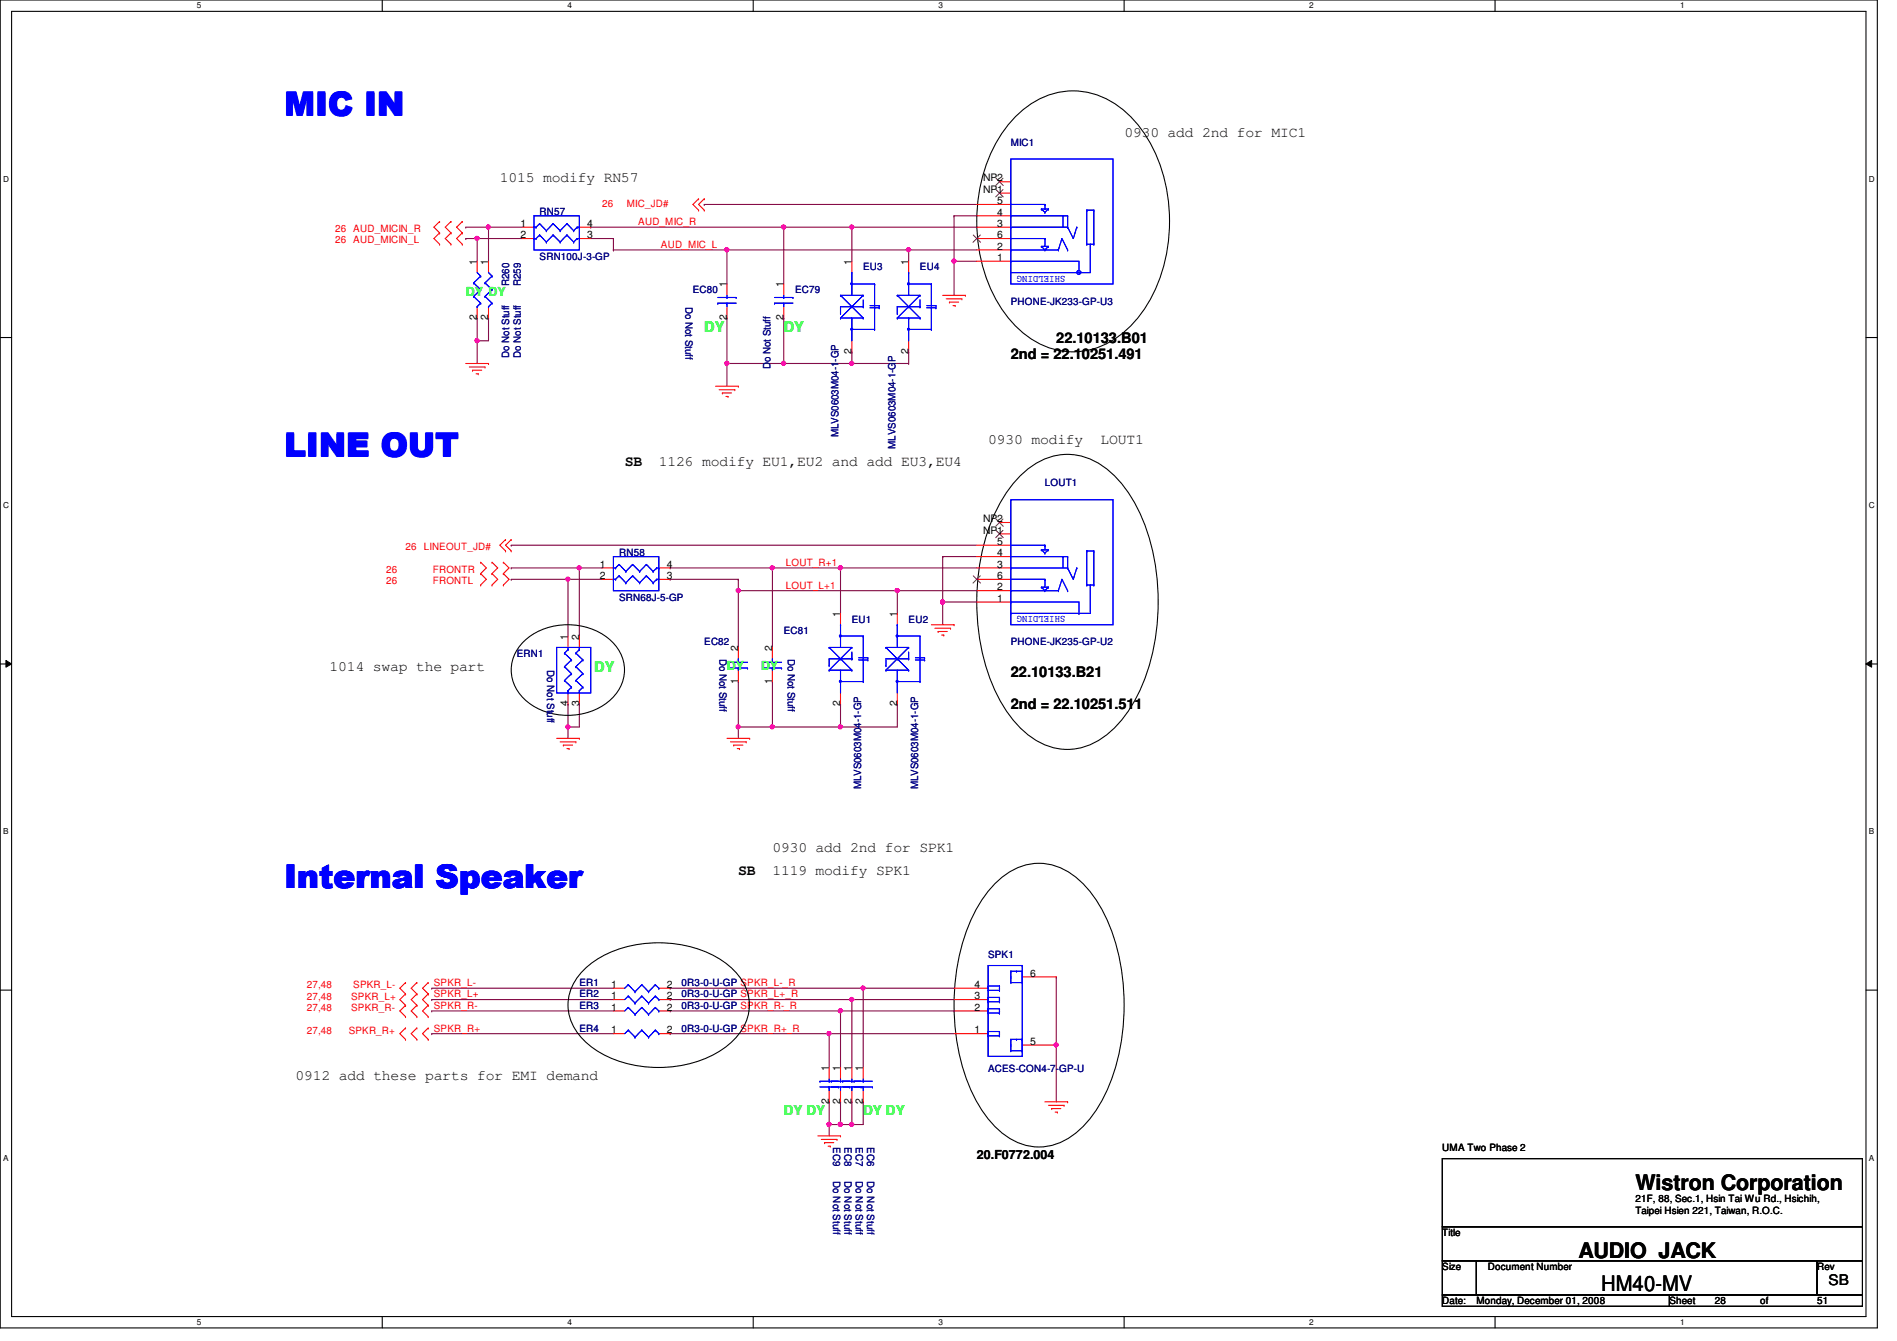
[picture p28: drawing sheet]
<svg xmlns="http://www.w3.org/2000/svg" width="297mm" height="210mm" viewBox="0 0 297 210" stroke-linecap="round" stroke-linejoin="round" font-family="sans-serif">
<defs><g id="words">
<g font-size="5.1" fill="#00f">
<text x="44.6" y="18.1">MIC IN</text>
<text x="44.6" y="71.4">LINE OUT</text>
<text x="44.6" y="139">Internal Speaker</text>
</g>
<g font-size="3.3">
<text x="256.1" y="186.3">Wistron Corporation</text>
<text x="247.2" y="196.9">AUDIO JACK</text>
<text x="250.7" y="202.1">HM40-MV</text>
</g>
<g font-size="2.3">
<text x="176.1" y="21.4">0930 add 2nd for MIC1</text>
<text x="78.3" y="28.5">1015 modify RN57</text>
<text x="165.4" y="53.7">22.10133.B01</text>
<text x="158.3" y="56.2">2nd = 22.10251.491</text>
<text x="154.7" y="69.4">0930 modify</text>
<text x="172.3" y="69.4">LOUT1</text>
<text x="97.8" y="73">SB</text>
<text x="103.2" y="73">1126 modify EU1,EU2 and add EU3,EU4</text>
<text x="51.6" y="105">1014 swap the part</text>
<text x="158.3" y="106">22.10133.B21</text>
<text x="158.3" y="110.9">2nd = 22.10251.511</text>
<text x="115.6" y="137">SB</text>
<text x="120.9" y="133.4">0930 add 2nd for SPK1</text>
<text x="120.9" y="137">1119 modify SPK1</text>
<text x="46.3" y="169">0912 add these parts for EMI demand</text>
<text x="286.3" y="201.2">SB</text>
</g>
<g font-size="2.3" fill="#0f0">
<text x="110.3" y="51.9">DY</text>
<text x="122.7" y="51.9">DY</text>
</g>
<text font-size="2.3" fill="#00ff40" x="93" y="105.2">DY</text>
<g font-size="2.1" fill="#0f0">
<text x="122.7" y="174.5">DY DY</text>
<text x="135.2" y="174.5">DY DY</text>
</g>
<g font-size="1.9" fill="#00ff40">
<text x="72.9" y="46.3">DY DY</text>
<text x="113.8" y="104.9">DY</text>
<text x="119.2" y="104.9">DY</text>
</g>
<text font-size="1.9" x="152.9" y="181.4">20.F0772.004</text>
<g font-size="1.6" fill="#000080">
<text x="158.3" y="22.8">MIC1</text>
<text x="84.5" y="33.6">RN57</text>
<text x="84.5" y="40.7">SRN100J-3-GP</text>
<text x="79.8" y="44.8" transform="rotate(-90 79.8 44.8)">R260</text>
<text x="81.5" y="44.8" transform="rotate(-90 81.5 44.8)">R259</text>
<text x="108.5" y="45.9">EC80</text>
<text x="124.5" y="45.9">EC79</text>
<text x="135.2" y="42.3">EU3</text>
<text x="144.1" y="42.3">EU4</text>
<text x="158.3" y="47.7">PHONE-JK233-GP-U3</text>
<text x="107.4" y="48" transform="rotate(90 107.4 48)">Do Not Stuff</text>
<text x="79.8" y="56" transform="rotate(-90 79.8 56)">Do Not Stuff</text>
<text x="81.5" y="56" transform="rotate(-90 81.5 56)">Do Not Stuff</text>
<text x="120.6" y="57.8" transform="rotate(-90 120.6 57.8)">Do Not Stuff</text>
<text x="131.3" y="68.5" transform="rotate(-90 131.3 68.5)">MLVS0603M04-1-GP</text>
<text x="140.2" y="70.2" transform="rotate(-90 140.2 70.2)">MLVS0603M04-1-GP</text>
<text x="163.6" y="76.1">LOUT1</text>
<text x="96.9" y="87">RN58</text>
<text x="96.9" y="94.1">SRN68J-5-GP</text>
<text x="110.3" y="101">EC82</text>
<text x="122.7" y="99.2">EC81</text>
<text x="133.4" y="97.5">EU1</text>
<text x="142.3" y="97.5">EU2</text>
<text x="158.3" y="101">PHONE-JK235-GP-U2</text>
<text x="80.9" y="102.8">ERN1</text>
<text x="85.7" y="104.9" transform="rotate(90 85.7 104.9)">Do Not Stuff</text>
<text x="112.7" y="103.1" transform="rotate(90 112.7 103.1)">Do Not Stuff</text>
<text x="123.4" y="103.1" transform="rotate(90 123.4 103.1)">Do Not Stuff</text>
<text x="134.9" y="123.6" transform="rotate(-90 134.9 123.6)">MLVS0603M04-1-GP</text>
<text x="143.8" y="123.6" transform="rotate(-90 143.8 123.6)">MLVS0603M04-1-GP</text>
<text x="154.7" y="149.9">SPK1</text>
<text x="90.7" y="154.3">ER1</text>
<text x="106.7" y="154.3">0R3-0-U-GP SPKR_L-_R</text>
<text x="90.7" y="156.1">ER2</text>
<text x="90.7" y="161.5">ER4</text>
<text x="90.7" y="157.9">ER3</text>
<text x="106.7" y="156.1">0R3-0-U-GP SPKR_L+_R</text>
<text x="106.7" y="161.5">0R3-0-U-GP SPKR_R+_R</text>
<text x="106.7" y="157.9">0R3-0-U-GP SPKR_R-_R</text>
<text x="154.7" y="167.9">ACES-CON4-7-GP-U</text>
<text x="130.5" y="179.6" transform="rotate(90 130.5 179.6)">EC9</text>
<text x="132.2" y="179.6" transform="rotate(90 132.2 179.6)">EC8</text>
<text x="134" y="179.6" transform="rotate(90 134 179.6)">EC7</text>
<text x="135.8" y="179.6" transform="rotate(90 135.8 179.6)">EC6</text>
<text x="130.5" y="184.9" transform="rotate(90 130.5 184.9)">Do Not Stuff</text>
<text x="132.2" y="184.9" transform="rotate(90 132.2 184.9)">Do Not Stuff</text>
<text x="134" y="184.9" transform="rotate(90 134 184.9)">Do Not Stuff</text>
<text x="135.8" y="184.9" transform="rotate(90 135.8 184.9)">Do Not Stuff</text>
</g>
<g font-size="1.6">
<text x="154" y="28.4">NP2</text>
<text x="81.5" y="35.5">1</text>
<text x="91.9" y="35.5">4</text>
<text x="154" y="30.2">NP1</text>
<text x="156.2" y="32">5</text>
<text x="156.2" y="33.7">4</text>
<text x="156.2" y="35.5">3</text>
<text x="74.7" y="41.4" transform="rotate(-90 74.7 41.4)">1</text>
<text x="76.5" y="41.4" transform="rotate(-90 76.5 41.4)">1</text>
<text x="81.5" y="37.3">2</text>
<text x="91.9" y="37.3">3</text>
<text x="133.3" y="41.4" transform="rotate(-90 133.3 41.4)">1</text>
<text x="142.2" y="41.4" transform="rotate(-90 142.2 41.4)">1</text>
<text x="156.2" y="40.9">1</text>
<text x="156.2" y="39.1">2</text>
<text x="156.2" y="37.3">6</text>
<text x="113.8" y="45" transform="rotate(-90 113.8 45)">1</text>
<text x="122.7" y="45" transform="rotate(-90 122.7 45)">1</text>
<text x="74.7" y="50.1" transform="rotate(-90 74.7 50.1)">2</text>
<text x="76.5" y="50.1" transform="rotate(-90 76.5 50.1)">2</text>
<text x="113.8" y="50.1" transform="rotate(-90 113.8 50.1)">2</text>
<text x="122.7" y="50.1" transform="rotate(-90 122.7 50.1)">2</text>
<text x="133.3" y="55.5" transform="rotate(-90 133.3 55.5)">2</text>
<text x="142.2" y="55.5" transform="rotate(-90 142.2 55.5)">2</text>
<text x="154" y="83.5">NP1</text>
<text x="154" y="81.7">NP2</text>
<text x="93.9" y="88.9">1</text>
<text x="104.4" y="88.9">4</text>
<text x="156.2" y="85.3">5</text>
<text x="156.2" y="87.1">4</text>
<text x="156.2" y="88.9">3</text>
<text x="93.9" y="90.6">2</text>
<text x="104.4" y="90.6">3</text>
<text x="156.2" y="94.2">1</text>
<text x="156.2" y="92.4">2</text>
<text x="156.2" y="90.6">6</text>
<text x="88.9" y="100.1" transform="rotate(-90 88.9 100.1)">1</text>
<text x="90.7" y="100.1" transform="rotate(-90 90.7 100.1)">2</text>
<text x="115.6" y="101.9" transform="rotate(-90 115.6 101.9)">2</text>
<text x="120.9" y="101.9" transform="rotate(-90 120.9 101.9)">2</text>
<text x="131.6" y="96.6" transform="rotate(-90 131.6 96.6)">1</text>
<text x="140.5" y="96.6" transform="rotate(-90 140.5 96.6)">1</text>
<text x="115.6" y="107" transform="rotate(-90 115.6 107)">1</text>
<text x="120.9" y="107" transform="rotate(-90 120.9 107)">1</text>
<text x="88.9" y="110.6" transform="rotate(-90 88.9 110.6)">4</text>
<text x="90.7" y="110.6" transform="rotate(-90 90.7 110.6)">3</text>
<text x="131.6" y="110.6" transform="rotate(-90 131.6 110.6)">2</text>
<text x="140.5" y="110.6" transform="rotate(-90 140.5 110.6)">2</text>
<text x="95.7" y="154.6">1</text>
<text x="104.4" y="154.6">2</text>
<text x="152.6" y="154.6">4</text>
<text x="161.3" y="152.9">6</text>
<text x="95.7" y="156.4">1</text>
<text x="95.7" y="161.8">1</text>
<text x="95.7" y="158.2">1</text>
<text x="104.4" y="156.4">2</text>
<text x="104.4" y="161.8">2</text>
<text x="104.4" y="158.2">2</text>
<text x="152.6" y="156.4">3</text>
<text x="152.6" y="158.2">2</text>
<text x="152.6" y="161.8">1</text>
<text x="129.8" y="167.7" transform="rotate(-90 129.8 167.7)">1</text>
<text x="131.6" y="167.7" transform="rotate(-90 131.6 167.7)">1</text>
<text x="133.3" y="167.7" transform="rotate(-90 133.3 167.7)">1</text>
<text x="135.1" y="167.7" transform="rotate(-90 135.1 167.7)">1</text>
<text x="161.3" y="163.5">5</text>
<text x="129.8" y="172.8" transform="rotate(-90 129.8 172.8)">2</text>
<text x="131.6" y="172.8" transform="rotate(-90 131.6 172.8)">2</text>
<text x="133.3" y="172.8" transform="rotate(-90 133.3 172.8)">2</text>
<text x="135.1" y="172.8" transform="rotate(-90 135.1 172.8)">2</text>
<text x="225.8" y="180.1">UMA Two Phase 2</text>
<text x="256.1" y="188.1">21F, 88, Sec.1, Hsin Tai Wu Rd., Hsichih,</text>
<text x="256.1" y="189.9">Taipei Hsien 221, Taiwan, R.O.C.</text>
<text x="225.8" y="193.5">Title</text>
<text x="225.8" y="198.8">Size</text>
<text x="233" y="198.8">Document Number</text>
<text x="284.5" y="198.8">Rev</text>
<text x="225.8" y="204.1">Date:</text>
<text x="231.2" y="204.1">Monday, December 01, 2008</text>
<text x="261.4" y="204.1">Sheet</text>
<text x="268.5" y="204.1">28</text>
<text x="275.6" y="204.1">of</text>
<text x="284.5" y="204.1">51</text>
</g>
<g font-size="1.6" fill="#f00">
<text x="94.3" y="32.4">26</text>
<text x="98.2" y="32.4">MIC_JD#</text>
<text x="99.9" y="35.2">AUD_MIC_R</text>
<text x="52.5" y="36.3">26 AUD_MICIN_R</text>
<text x="52.5" y="38.1">26 AUD_MICIN_L</text>
<text x="103.5" y="38.8">AUD_MIC_L</text>
<text x="60.5" y="89.6">26</text>
<text x="63.5" y="86.1">26</text>
<text x="66.4" y="86.1">LINEOUT_JD#</text>
<text x="67.8" y="89.6">FRONTR</text>
<text x="123.1" y="88.6">LOUT_R+1</text>
<text x="60.5" y="91.4">26</text>
<text x="67.8" y="91.4">FRONTL</text>
<text x="123.1" y="92.1">LOUT_L+1</text>
<text x="48" y="154.7">27,48</text>
<text x="55.3" y="154.7">SPKR_L-</text>
<text x="67.9" y="154.3">SPKR_L-</text>
<text x="48" y="156.5">27,48</text>
<text x="48" y="158.2">27,48</text>
<text x="48" y="161.8">27,48</text>
<text x="54.6" y="161.8">SPKR_R+</text>
<text x="55" y="156.5">SPKR_L+</text>
<text x="55" y="158.2">SPKR_R-</text>
<text x="67.9" y="156.1">SPKR_L+</text>
<text x="67.9" y="161.5">SPKR_R+</text>
<text x="67.9" y="157.9">SPKR_R-</text>
</g>
<g font-size="1.6" fill="#00f">
<text x="166.8" y="43.1" transform="rotate(180 166.8 43.1)">SHIELDING</text>
<text x="166.8" y="96.5" transform="rotate(180 166.8 96.5)">SHIELDING</text>
</g>
<g font-size="1.3">
<text x="30.8" y="1.3">5</text>
<text x="88.9" y="1.3">4</text>
<text x="146.9" y="1.3">3</text>
<text x="205" y="1.3">2</text>
<text x="263.1" y="1.3">1</text>
<text x=".5" y="28.4">D</text>
<text x="292.6" y="28.4">D</text>
<text x=".5" y="79.5">C</text>
<text x="292.6" y="79.5">C</text>
<text x=".5" y="130.6">B</text>
<text x="292.6" y="130.6">B</text>
<text x=".5" y="181.7">A</text>
<text x="292.6" y="181.7">A</text>
<text x="30.8" y="207.4">5</text>
<text x="88.9" y="207.4">4</text>
<text x="146.9" y="207.4">3</text>
<text x="205" y="207.4">2</text>
<text x="263.1" y="207.4">1</text>
</g>
</g></defs>
<path d="M0 0h294v207.9h-294zM1.8 1.8h290.4v204.3h-290.4z" fill="none" stroke="#000" stroke-width=".17"/>
<g fill="#fff">
<path d="M30.8 .2h.7v1.4h-.7z"/>
<path d="M30.8 206.2h.7v1.4h-.7z"/>
</g>
<path d="M59.9 0v1.8M59.9 206.1v1.8" fill="none" stroke="#000" stroke-width=".17"/>
<g fill="#fff">
<path d="M88.9 .2h.6v1.4h-.6z"/>
<path d="M88.9 206.2h.6v1.4h-.6z"/>
</g>
<path d="M117.9 0v1.8M117.9 206.1v1.8" fill="none" stroke="#000" stroke-width=".17"/>
<g fill="#fff">
<path d="M146.9 .2h.7v1.4h-.7z"/>
<path d="M146.9 206.2h.7v1.4h-.7z"/>
</g>
<path d="M176 0v1.8M176 206.1v1.8" fill="none" stroke="#000" stroke-width=".17"/>
<g fill="#fff">
<path d="M205 .2h.7v1.4h-.7z"/>
<path d="M205 206.2h.7v1.4h-.7z"/>
</g>
<path d="M234.1 0v1.8M234.1 206.1v1.8" fill="none" stroke="#000" stroke-width=".17"/>
<g fill="#fff">
<path d="M263.1 .2h.7v1.4h-.7z"/>
<path d="M263.1 206.2h.7v1.4h-.7z"/>
<path d="M.5 27.3h.9v1.4h-.9z"/>
<path d="M292.6 27.3h.9v1.4h-.9z"/>
<path d="M.5 78.4h.9v1.4h-.9z"/>
<path d="M292.6 78.4h.9v1.4h-.9z"/>
</g>
<path d="M0 52.8h1.8M292.2 52.8h1.8" fill="none" stroke="#000" stroke-width=".17"/>
<g fill="#fff">
<path d="M.5 129.5h.8v1.4h-.8z"/>
<path d="M292.6 129.5h.9v1.4h-.9z"/>
</g>
<path d="M0 103.9h1.8M292.2 103.9h1.8" fill="none" stroke="#000" stroke-width=".17"/>
<path d="M.9 103.4l.9 .5-.9 .5zM292.2 103.9l.9-.5v1z" fill="#000"/>
<path d="M.9 103.4l.9 .5-.9 .5zM292.2 103.9l.9-.5v1z" fill="none" stroke="#000" stroke-width=".16"/>
<g fill="#fff">
<path d="M.5 180.5h.8v1.4h-.8z"/>
<path d="M292.6 180.5h.9v1.4h-.9z"/>
</g>
<path d="M0 155h1.8M292.2 155h1.8" fill="none" stroke="#000" stroke-width=".17"/>
<path d="M74.7 37.3h.1M74.7 37.3v3.6M149.4 33.8h.1M149.4 33.8h3.5M113.8 56.9h.1M113.8 56.9h8.9" fill="none" stroke="#800040" stroke-width=".17"/>
<circle cx="74.7" cy="37.3" r=".32" fill="#f0f"/>
<circle cx="74.7" cy="37.3" r=".32" fill="none" stroke="#f0f" stroke-width=".17"/>
<path d="M76.5 35.6h.1M76.5 35.6v5.3" fill="none" stroke="#800040" stroke-width=".17"/>
<circle cx="76.5" cy="35.5" r=".32" fill="#f0f"/>
<circle cx="76.5" cy="35.5" r=".32" fill="none" stroke="#f0f" stroke-width=".17"/>
<path d="M74.7 37.3h.1M74.7 37.3h7.1M76.5 35.6h.1M76.5 35.6h5.3M92.5 35.6h.1M92.5 35.6h30.2M76.5 49.8h.1M76.5 49.8v3.5" fill="none" stroke="#800040" stroke-width=".17"/>
<circle cx="122.7" cy="35.5" r=".32" fill="#f0f"/>
<circle cx="122.7" cy="35.5" r=".32" fill="none" stroke="#f0f" stroke-width=".17"/>
<path d="M74.7 53.3h.1M74.7 53.3v3.6" fill="none" stroke="#800040" stroke-width=".17"/>
<circle cx="74.7" cy="53.3" r=".32" fill="#f0f"/>
<circle cx="74.7" cy="53.3" r=".32" fill="none" stroke="#f0f" stroke-width=".17"/>
<path d="M113.8 39.1h.1M113.8 39.1v5.3M122.7 35.6h.1M122.7 35.6v8.8M113.8 49.8h.1M113.8 49.8v7.1M149.4 40.9h.1M149.4 40.9v5.3" fill="none" stroke="#800040" stroke-width=".17"/>
<circle cx="113.8" cy="56.9" r=".32" fill="#f0f"/>
<circle cx="113.8" cy="56.9" r=".32" fill="none" stroke="#f0f" stroke-width=".17"/>
<path d="M122.7 49.8h.1M122.7 49.8v7.1" fill="none" stroke="#800040" stroke-width=".17"/>
<circle cx="122.7" cy="56.9" r=".32" fill="#f0f"/>
<circle cx="122.7" cy="56.9" r=".32" fill="none" stroke="#f0f" stroke-width=".17"/>
<path d="M133.4 35.6h.1M133.4 35.6h19.5" fill="none" stroke="#800040" stroke-width=".17"/>
<circle cx="133.4" cy="35.5" r=".32" fill="#f0f"/>
<circle cx="133.4" cy="35.5" r=".32" fill="none" stroke="#f0f" stroke-width=".17"/>
<path d="M72.9 37.3h.1M72.9 35.6h.1M72.9 37.3h1.8M72.9 35.6h3.6M142.3 39.1h.1M142.3 39.1h10.6M149.4 40.9h.1M149.4 40.9h3.5" fill="none" stroke="#800040" stroke-width=".17"/>
<circle cx="142.3" cy="39.1" r=".32" fill="#f0f"/>
<circle cx="142.3" cy="39.1" r=".32" fill="none" stroke="#f0f" stroke-width=".17"/>
<path d="M110.3 32h.1M110.3 32h42.6M131.6 88.9h.1M131.6 88.9h21.3M140.5 92.5h.1M140.5 92.5h12.4M147.6 87.1h.1M147.6 87.1v7.1" fill="none" stroke="#800040" stroke-width=".17"/>
<circle cx="147.6" cy="94.2" r=".32" fill="#f0f"/>
<circle cx="147.6" cy="94.2" r=".32" fill="none" stroke="#f0f" stroke-width=".17"/>
<path d="M147.6 94.2h.1M147.6 94.2v3.6" fill="none" stroke="#800040" stroke-width=".17"/>
<circle cx="147.6" cy="94.2" r=".32" fill="#f0f"/>
<circle cx="147.6" cy="94.2" r=".32" fill="none" stroke="#f0f" stroke-width=".17"/>
<path d="M147.6 94.2h.1M147.6 94.2h5.3M165.4 163.6h.1M165.4 163.6v8.9" fill="none" stroke="#800040" stroke-width=".17"/>
<circle cx="165.4" cy="163.5" r=".32" fill="#f0f"/>
<circle cx="165.4" cy="163.5" r=".32" fill="none" stroke="#f0f" stroke-width=".17"/>
<path d="M115.6 113.8h.1M115.6 113.8h5.3" fill="none" stroke="#800040" stroke-width=".17"/>
<circle cx="120.9" cy="113.8" r=".32" fill="#f0f"/>
<circle cx="120.9" cy="113.8" r=".32" fill="none" stroke="#f0f" stroke-width=".17"/>
<circle cx="115.6" cy="113.8" r=".32" fill="#f0f"/>
<circle cx="115.6" cy="113.8" r=".32" fill="none" stroke="#f0f" stroke-width=".17"/>
<path d="M115.6 92.5h.1M115.6 92.5v8.8M115.6 113.8h.1M115.6 113.8v1.8" fill="none" stroke="#800040" stroke-width=".17"/>
<circle cx="115.6" cy="92.4" r=".32" fill="#f0f"/>
<circle cx="115.6" cy="92.4" r=".32" fill="none" stroke="#f0f" stroke-width=".17"/>
<path d="M120.9 88.9h.1M120.9 88.9v12.4M120.9 106.7h.1M120.9 106.7v7.1" fill="none" stroke="#800040" stroke-width=".17"/>
<circle cx="120.9" cy="88.9" r=".32" fill="#f0f"/>
<circle cx="120.9" cy="88.9" r=".32" fill="none" stroke="#f0f" stroke-width=".17"/>
<path d="M104.9 88.9h.1M104.9 88.9h16M88.9 110.2h.1M88.9 113.8h.1M88.9 110.2v5.4M90.7 110.2h.1M90.7 110.2v3.6h-1.8M115.6 106.7h.1M115.6 106.7v7.1" fill="none" stroke="#800040" stroke-width=".17"/>
<circle cx="88.9" cy="113.8" r=".32" fill="#f0f"/>
<circle cx="88.9" cy="113.8" r=".32" fill="none" stroke="#f0f" stroke-width=".17"/>
<path d="M90.7 88.9h.1M90.7 88.9v10.7" fill="none" stroke="#800040" stroke-width=".17"/>
<circle cx="90.7" cy="88.9" r=".32" fill="#f0f"/>
<circle cx="90.7" cy="88.9" r=".32" fill="none" stroke="#f0f" stroke-width=".17"/>
<path d="M88.9 90.7h.1M88.9 90.7v8.9" fill="none" stroke="#800040" stroke-width=".17"/>
<circle cx="88.9" cy="90.7" r=".32" fill="#f0f"/>
<circle cx="88.9" cy="90.7" r=".32" fill="none" stroke="#f0f" stroke-width=".17"/>
<path d="M80 88.9h.1M80 90.7h.1M80 88.9h10.7M80 90.7h8.9M131.6 113.8h.1M131.6 113.8h8.9" fill="none" stroke="#800040" stroke-width=".17"/>
<circle cx="131.6" cy="113.8" r=".32" fill="#f0f"/>
<circle cx="131.6" cy="113.8" r=".32" fill="none" stroke="#f0f" stroke-width=".17"/>
<path d="M131.6 88.9h.1M131.6 88.9v7.1" fill="none" stroke="#800040" stroke-width=".17"/>
<circle cx="131.6" cy="88.9" r=".32" fill="#f0f"/>
<circle cx="131.6" cy="88.9" r=".32" fill="none" stroke="#f0f" stroke-width=".17"/>
<path d="M140.5 92.5h.1M140.5 92.5v3.5" fill="none" stroke="#800040" stroke-width=".17"/>
<circle cx="140.5" cy="92.4" r=".32" fill="#f0f"/>
<circle cx="140.5" cy="92.4" r=".32" fill="none" stroke="#f0f" stroke-width=".17"/>
<g fill="none" stroke="#800040" stroke-width=".17">
<path d="M74.7 53.3h.1M74.7 49.8h.1M74.7 53.3h1.8M74.7 49.8v3.5M80 85.3h.1M80 85.3h72.9M88.9 90.7h.1M88.9 90.7h5.4M90.7 88.9h.1M90.7 88.9h3.6M104.9 90.7h.1M104.9 90.7h10.7"/>
<path d="M115.6 92.5h.1M115.6 90.7h.1M115.6 92.5h24.9M115.6 90.7v1.8M120.9 88.9h.1M120.9 88.9h10.7M147.6 87.1h.1M147.6 87.1h5.3M120.9 113.8h.1M131.6 110.2h.1M131.6 110.2v3.6h-10.7M140.5 110.2h.1"/>
<path d="M140.5 110.2v3.6M67.6 154.7h.1M67.6 154.7h28.5M135.2 154.7h.1M135.2 154.7h14.2"/>
</g>
<circle cx="135.1" cy="154.7" r=".32" fill="#f0f"/>
<circle cx="135.1" cy="154.7" r=".32" fill="none" stroke="#f0f" stroke-width=".17"/>
<path d="M131.6 158.2h.1M131.6 158.2h17.8" fill="none" stroke="#800040" stroke-width=".17"/>
<circle cx="131.6" cy="158.2" r=".32" fill="#f0f"/>
<circle cx="131.6" cy="158.2" r=".32" fill="none" stroke="#f0f" stroke-width=".17"/>
<path d="M129.8 161.8h.1M129.8 161.8h19.6" fill="none" stroke="#800040" stroke-width=".17"/>
<circle cx="129.8" cy="161.8" r=".32" fill="#f0f"/>
<circle cx="129.8" cy="161.8" r=".32" fill="none" stroke="#f0f" stroke-width=".17"/>
<path d="M133.4 156.5h.1M133.4 156.5h16" fill="none" stroke="#800040" stroke-width=".17"/>
<circle cx="133.4" cy="156.4" r=".32" fill="#f0f"/>
<circle cx="133.4" cy="156.4" r=".32" fill="none" stroke="#f0f" stroke-width=".17"/>
<g fill="none" stroke="#800040" stroke-width=".17">
<path d="M96.1 39.1h.1M96.1 39.1h17.7M67.6 156.5h.1M67.6 158.2h.1M67.6 156.5h28.5M67.6 158.2h28.5M133.4 156.5h.1M133.4 156.5v10.6M165.4 152.9h.1M165.4 152.9v10.7M67.6 161.8h.1M67.6 161.8h28.5"/>
<path d="M129.8 161.8h.1M129.8 161.8v5.3M131.6 176h.1M131.6 176h1.8"/>
</g>
<circle cx="131.6" cy="176" r=".32" fill="#f0f"/>
<circle cx="131.6" cy="176" r=".32" fill="none" stroke="#f0f" stroke-width=".17"/>
<path d="M131.6 158.2h.1M131.6 158.2v8.9M129.8 172.5h.1M129.8 176h.1M129.8 172.5v5.3" fill="none" stroke="#800040" stroke-width=".17"/>
<circle cx="129.8" cy="176" r=".32" fill="#f0f"/>
<circle cx="129.8" cy="176" r=".32" fill="none" stroke="#f0f" stroke-width=".17"/>
<path d="M129.8 176h.1M129.8 176h1.8" fill="none" stroke="#800040" stroke-width=".17"/>
<circle cx="131.6" cy="176" r=".32" fill="#f0f"/>
<circle cx="131.6" cy="176" r=".32" fill="none" stroke="#f0f" stroke-width=".17"/>
<path d="M133.4 172.5h.1M133.4 172.5v3.5M135.2 172.5h.1M135.2 172.5v3.5" fill="none" stroke="#800040" stroke-width=".17"/>
<circle cx="133.4" cy="176" r=".32" fill="#f0f"/>
<circle cx="133.4" cy="176" r=".32" fill="none" stroke="#f0f" stroke-width=".17"/>
<path d="M131.6 172.5h.1M131.6 172.5v3.5M133.4 176h.1M133.4 176h1.8" fill="none" stroke="#800040" stroke-width=".17"/>
<circle cx="131.6" cy="176" r=".32" fill="#f0f"/>
<circle cx="131.6" cy="176" r=".32" fill="none" stroke="#f0f" stroke-width=".17"/>
<g fill="none" stroke="#800040" stroke-width=".17">
<path d="M92.5 37.3h3.6M96.1 37.3h.1M96.1 39.1h.1M96.1 37.3v1.8M149.4 33.8v7.1M149.4 40.9h.1M104.9 154.7h.1M104.9 158.2h.1M104.9 156.5h.1M104.9 154.7h30.3M104.9 158.2h26.7M104.9 156.5h28.5"/>
<path d="M135.2 154.7h.1M135.2 154.7v12.4M104.9 161.8h.1M104.9 161.8h24.9"/>
</g>
<circle cx="149.4" cy="40.9" r=".32" fill="#f0f"/>
<circle cx="149.4" cy="40.9" r=".32" fill="none" stroke="#f0f" stroke-width=".17"/>
<path d="M122.7 56.9h10.7M133.4 56.9h.1" fill="none" stroke="#800040" stroke-width=".17"/>
<circle cx="133.4" cy="56.9" r=".32" fill="#f0f"/>
<circle cx="133.4" cy="56.9" r=".32" fill="none" stroke="#f0f" stroke-width=".17"/>
<g fill="none" stroke="#800040" stroke-width=".17">
<path d="M113.8 39.1h.1M113.8 39.1h28.5M122.7 35.6h.1M122.7 35.6h10.7M133.4 35.6h.1M133.4 35.6v5.3M142.3 39.1h.1M142.3 39.1v1.8M113.8 56.9h.1M113.8 56.9v3.6M133.4 55.1h.1M133.4 55.1v1.8h8.9"/>
<path d="M142.3 56.9h.1M142.3 55.1h.1M142.3 55.1v1.8"/>
</g>
<circle cx="113.8" cy="39.1" r=".32" fill="#f0f"/>
<circle cx="113.8" cy="39.1" r=".32" fill="none" stroke="#f0f" stroke-width=".17"/>
<g fill="none" stroke="#f00" stroke-width=".17">
<path d="M68.8 36.4h.1M68.8 34.7h.1M68.8 38.2h.1M68.8 36.4l-.9 .9 .9 .9M68.8 34.7l-.9 .9 .9 .8M70.6 34.7h.1M70.6 36.4h.1M70.6 38.2h.1M70.6 34.7l-.9 .9 .9 .8M70.6 36.4l-.9 .9 .9 .9M72.4 36.4h.1M72.4 34.7h.1"/>
<path d="M72.4 38.2h.1M72.4 36.4l-.9 .9 .9 .9M72.4 34.7l-.9 .9 .9 .8M81.8 35.6h1.8M81.8 37.3h1.8M90.7 35.6h1.8M90.7 37.3h1.8M109.4 31.1h.1M109.4 32.9h.1M109.4 31.1l-.9 .9 .9 .9M110.3 31.1h.1M110.3 32.9h.1"/>
<path d="M110.3 31.1l-.9 .9 .9 .9M152.9 32h5.4M152.9 33.8h5.4M152.9 39.1h5.4M152.9 35.6h5.4M152.9 37.3h5.4M156.5 30.2h1.8M156.5 28.4h1.8M72.9 56.9h3.6M73.5 57.4h2.4M74 58h.1M74 58h1.4"/>
<path d="M74.5 58.5h.4M74.7 40.9v1.8M74.7 48v1.8M74.9 58.5h.1M75.9 57.4h.1M76.5 56.9h.1M76.5 40.9v1.8M76.5 48v1.8M113.8 44.4v1.8M113.8 48v1.8M122.7 44.4v1.8M122.7 48v1.8"/>
<path d="M133.4 40.9v1.8M133.4 53.3v1.8M142.3 40.9v1.8M142.3 53.3v1.8M147.6 46.2h3.6M148.2 46.8h2.4M148.7 47.3h.1M148.7 47.3h1.4M149.2 47.8h.4M149.6 47.8h.1M150.6 46.8h.1M151.2 46.2h.1"/>
<path d="M152.9 40.9h5.4M112.1 60.5h3.5M112.6 61h2.5M113.1 61.5h.1M113.1 61.5h1.5M113.7 62.1h.3M114 62.1h.1M115.1 61h.1M115.6 60.5h.1M75.3 91.6h.1M75.3 89.8h.1M75.3 88h.1"/>
<path d="M75.3 88l.9 .9-.9 .9M75.3 89.8l.9 .9-.9 .9M77 89.8h.1M77 91.6h.1M77 88h.1M77 89.8l.9 .9-.9 .9M77 88l.9 .9-.9 .9M78.8 91.6h.1M78.8 89.8h.1M78.8 88h.1M78.8 88l.9 .9-.9 .9M78.8 89.8l.9 .9-.9 .9"/>
<path d="M79.2 84.5h.1M79.2 86.2h.1M79.2 84.5l-.9 .8 .9 .9M80 84.5h.1M80 86.2h.1M80 84.5l-.8 .8 .8 .9M88.9 99.6v1.7M90.7 99.6v1.7M94.3 88.9h1.8M94.3 90.7h1.8M103.2 88.9h1.7M103.2 90.7h1.7"/>
<path d="M131.6 96v1.8M140.5 96v1.8M145.8 97.8h3.6M146.4 98.3h2.4M146.9 98.8h.1M146.9 98.8h1.4M147.4 99.4h.4M147.8 99.4h.1M148.8 98.3h.1M149.4 97.8h.1M152.9 88.9h5.4M152.9 90.7h5.4"/>
<path d="M152.9 85.3h5.4M152.9 87.1h5.4M152.9 94.2h5.4M152.9 92.5h5.4M156.5 83.6h1.8M156.5 81.8h1.8M87.2 115.6h3.5M87.7 116.1h2.5M88.2 116.6h.1M88.2 116.6h1.5M88.8 117.2h.3M88.9 108.5v1.7"/>
<path d="M89.1 117.2h.1M90.2 116.1h.1M90.7 115.6h.1M90.7 108.5v1.7M113.8 115.6h3.6M114.4 116.1h2.4M114.9 116.6h.1M114.9 116.6h1.4M115.4 117.2h.4M115.6 101.3v1.8M115.6 104.9v1.8M115.8 117.2h.1"/>
<path d="M116.8 116.1h.1M117.4 115.6h.1M120.9 101.3v1.8M120.9 104.9v1.8M131.6 108.5v1.7M140.5 108.5v1.7M63.5 155.6h.1M63.5 157.4h.1M63.5 159.1h.1M63.5 153.8h.1M63.5 153.8l-.9 .9 .9 .9M63.5 157.4l-.9 .8 .9 .9"/>
<path d="M63.5 155.6l-.9 .9 .9 .9M65.3 157.4h.1M65.3 155.6h.1M65.3 159.1h.1M65.3 153.8h.1M65.3 155.6l-.9 .9 .9 .9M65.3 157.4l-.9 .8 .9 .9M65.3 153.8l-.9 .9 .9 .9M67.1 155.6h.1M67.1 157.4h.1M67.1 159.1h.1M67.1 153.8h.1"/>
<path d="M67.1 157.4l-.9 .8 .9 .9M67.1 153.8l-.9 .9 .9 .9M67.1 155.6l-.9 .9 .9 .9M96.1 154.7h1.7M96.1 156.5h1.7M96.1 158.2h1.7M103.2 154.7h1.7M103.2 156.5h1.7M103.2 158.2h1.7M149.4 154.7h5.3M149.4 156.5h5.3M149.4 158.2h5.3"/>
<path d="M160.1 152.9h5.3M63.5 160.9h.1M63.5 162.7h.1M63.5 160.9l-.9 .9 .9 .9M65.3 162.7h.1M65.3 160.9h.1M65.3 160.9l-.9 .9 .9 .9M67.1 160.9h.1M67.1 162.7h.1M67.1 160.9l-.9 .9 .9 .9M96.1 161.8h1.7M103.2 161.8h1.7"/>
<path d="M128.1 177.8h3.5M128.6 178.4h2.5M129.1 178.9h.1M129.1 178.9h1.5M129.7 179.4h.3M129.8 167.1v1.8M129.8 170.7v1.8M130 179.4h.1M131.1 178.4h.1M131.6 177.8h.1M131.6 167.1v1.8M131.6 170.7v1.8"/>
<path d="M133.4 167.1v1.8M133.4 170.7v1.8M135.2 167.1v1.8M135.2 170.7v1.8M149.4 161.8h5.3M160.1 163.6h5.3M163.6 172.5h3.6M164.2 173h2.4M164.7 173.5h.1M164.7 173.5h1.4M165.2 174.1h.4M165.6 174.1h.1"/>
<path d="M166.6 173h.1M167.2 172.5h.1"/>
</g>
<path d="M158.9 18.4a12 12 0 0 1 14.7-2.7 18.5 18.5 0 0 1 8.5 11.4 26 26 0 0 1-2.9 21.3 14.2 14.2 0 0 1-9.7 6.6 12.4 12.4 0 0 1-10.6-4.1 23.9 23.9 0 0 1-5.9-18.2 23.1 23.1 0 0 1 5.9-14.3zM160 74.3a9.7 9.7 0 0 1 10.9-2.4 16.8 16.8 0 0 1 7.8 9 35 35 0 0 1-.7 28.2 16.1 16.1 0 0 1-7.1 7.4 9.3 9.3 0 0 1-9.9-1.4 21.4 21.4 0 0 1-6.7-11 35.3 35.3 0 0 1 2-24.8 19.1 19.1 0 0 1 3.7-5zM81.9 100.5a10.3 10.3 0 0 1 14 0 6.1 6.1 0 0 1-.7 9.4 10.4 10.4 0 0 1-13.3-.7 6 6 0 0 1 0-8.7zM155.6 138.5a9.1 9.1 0 0 1 10.8-2.5 15.3 15.3 0 0 1 6.9 7.9 34.6 34.6 0 0 1 0 26.9 16.1 16.1 0 0 1-6.9 7.8 8.7 8.7 0 0 1-9.7-1.5 21.8 21.8 0 0 1-6.4-11.6 34.2 34.2 0 0 1 2.6-23.2l1.7-2.7zM91.1 152.1a16.2 16.2 0 0 1 12-4.5 16.8 16.8 0 0 1 12 4.5 7.3 7.3 0 0 1 0 10.4 16.3 16.3 0 0 1-12 4.6 16.6 16.6 0 0 1-12-4.6 7.3 7.3 0 0 1 0-10.4zM225.8 181.4h65.8v10.6h-65.8zM225.8 192h65.8v5.4h-65.8zM225.8 197.4h5.4v5.3h-5.4zM231.2 197.4h53.3v5.3h-53.3zM284.5 197.4h7.1v5.3h-7.1zM225.8 202.7h35.6v1.8h-35.6zM261.4 202.7h30.2v1.8h-30.2z" fill="none" stroke="#000" stroke-width=".17"/>
<g fill="none" stroke="#00f" stroke-width=".17">
<path d="M83.6 33.8h7.1v5.3h-7.1zM83.6 37.3h.1M83.6 35.6h.3M83.6 37.3h.3M83.9 35.6h.1M83.9 37.3h.1M84.5 35h.1M84.5 36.8h.1M84.5 35l-.6 .6M84.5 35l1.1 1.1M84.5 36.8l1.1 1.1M84.5 36.8l-.6 .5"/>
<path d="M85.6 36.1h.1M85.6 37.9h.1M86.6 35h.1M86.6 36.8h.1M86.6 35l-1 1.1M86.6 35l1.1 1.1M86.6 36.8l1.1 1.1M86.6 36.8l-1 1.1M87.7 36.1h.1M87.7 37.9h.1M88.8 35h.1M88.8 36.8h.1"/>
<path d="M88.8 35l-1.1 1.1M88.8 35l1 1.1M88.8 36.8l1 1.1M88.8 36.8l-1.1 1.1M89.8 36.1h.1M89.8 37.9h.1M90.4 35.6h.1M90.4 37.3h.1M90.4 35.6h.3M90.4 37.3h.3M90.4 35.6l-.6 .5M90.4 37.3l-.6 .6"/>
<path d="M90.7 35.6h.1M158.3 24.9h16v19.5h-16zM158.3 39.1h.1M158.3 35.6h.1M158.3 33.8h.1M158.3 39.1h7.4M158.3 32h5.3M158.3 35.6h8.9M158.3 33.8h8.9M158.3 37.3h5.3M163.1 32.7h.1M163.1 38.6h.1"/>
<path d="M163.1 32.7h1.1M163.1 32.7l.5 .5M163.1 38.6h1.1M163.1 38.6l.5 .5M163.6 32h.1M163.6 33.2h.1M163.6 37.3h.1M163.6 39.1h.1M163.6 32v.7M163.6 37.3v1.3M164.2 32.7h.1M164.2 38.6h.1"/>
<path d="M164.2 32.7l-.6 .5M164.2 38.6l-.6 .5M165.7 39.1h.1M165.7 39.1l.6-1.8 .9 1.8M166.5 33.8h.1M166.5 33.8v1.8M167.2 39.1h.1M167.2 35.6h.1M167.2 33.8h.1M167.2 35.6l.9 1.7 .5-1.7M167.2 33.8v1.8M168.6 35.6h.1"/>
<path d="M170.2 32.9h.1M170.2 38.2h.1M170.2 32.9h1.1M170.2 38.2h1.1M170.2 32.9v5.3M170.7 38.2h.1M170.7 38.2v4.5h-12.4M171.3 32.9h.1M171.3 38.2h.1M171.3 32.9v5.3M74.2 44.3h.1M74.2 46.4h.1"/>
<path d="M74.2 44.3l1.1 1M74.2 46.4l1.1 1.1M74.7 48h.1M74.7 42.7l.6 .5M75.3 43.2h.1M75.3 45.3h.1M75.3 47.5h.1M75.3 43.2l-1.1 1.1M75.3 45.3l-1.1 1.1M75.3 47.5l-.6 .5M75.9 44.3h.1M75.9 46.4h.1"/>
<path d="M75.9 44.3l1.1 1M75.9 46.4l1.1 1.1M76.5 48h.1M76.5 42.7l.5 .5M77 43.2h.1M77 45.3h.1M77 47.5h.1M77 43.2l-1.1 1.1M77 45.3l-1.1 1.1M77 47.5l-.5 .5M112.4 47.5h.1M112.4 46.6h2.9"/>
<path d="M112.4 47.5h2.9M113.8 46.6h.1M113.8 47.5h.1M113.8 46.2v.4M113.8 47.5v.5M115.3 46.6h.1M121.3 47.5h.1M121.3 46.6h2.9M121.3 47.5h2.9M122.7 46.6h.1M122.7 47.5h.1M122.7 46.2v.4"/>
<path d="M122.7 47.5v.5M124.2 46.6h.1M131.6 49.8h.1M131.6 46.2h.1M131.6 49.1h.1M131.6 46.2h3.6M131.6 49.8h3.6M131.6 46.2l3.6 3.6M133.3 44.3h.2v.2h-.2zM133.3 51.4h.2v.2h-.2zM133.4 49.8h.1M133.4 42.7h.1"/>
<path d="M133.4 48h.1M133.4 44.4h3.5M133.4 51.6h3.5M133.4 42.7v3.5M133.4 49.8v3.5M135.2 48h.1M135.2 46.2h.1M135.2 49.8h.1M135.2 48h-3.6v1.1M135.2 46.9v1.1M135.2 46.2l-3.6 3.6M136.2 47.8h1.5"/>
<path d="M136.2 48.2h1.5M136.9 44.4h.1M136.9 47.8h.1M136.9 51.6h.1M136.9 48.2h.1M136.9 44.4v3.4M136.9 48.2v3.4M137.7 47.8h.1M137.7 48.2h.1M140.5 49.8h.1M140.5 46.2h.1M140.5 49.1h.1"/>
<path d="M140.5 46.2h3.6M140.5 46.2l3.6 3.6M140.5 49.8h3.6M142.1 44.3h.3v.2h-.3zM142.1 51.4h.3v.2h-.3zM142.3 49.8h.1M142.3 42.7h.1M142.3 48h.1M142.3 44.4h3.5M142.3 51.6h3.5M142.3 42.7v3.5M142.3 49.8v3.5"/>
<path d="M144.1 48h.1M144.1 46.2h.1M144.1 49.8h.1M144.1 46.9v1.1M144.1 46.2l-3.6 3.6M144.1 48h-3.6v1.1M145.1 47.8h1.5M145.1 48.2h1.5M145.8 44.4h.1M145.8 47.8h.1M145.8 51.6h.1M145.8 48.2h.1"/>
<path d="M145.8 44.4v3.4M145.8 48.2v3.4M146.6 47.8h.1M146.6 48.2h.1M158.3 40.9h.1M158.3 42.7h.1M158.3 40.9h10.6v1.8M168.9 42.7h.1M158.3 78.2h16v19.6h-16zM96.1 87.1h7.1v5.4h-7.1zM96.1 90.7h.1M96.1 88.9h.3"/>
<path d="M96.1 90.7h.3M96.4 88.9h.1M96.4 90.7h.1M96.9 88.3h.1M96.9 90.1h.1M96.9 88.3l-.5 .6M96.9 88.3l1.1 1.2M96.9 90.1l1.1 1.1M96.9 90.1l-.5 .6M98 89.5h.1M98 91.2h.1M99.1 88.3h.1"/>
<path d="M99.1 90.1h.1M99.1 88.3l-1.1 1.2M99.1 88.3l1.1 1.2M99.1 90.1l1.1 1.1M99.1 90.1l-1.1 1.1M100.2 89.5h.1M100.2 91.2h.1M101.2 88.3h.1M101.2 90.1h.1M101.2 88.3l-1 1.2M101.2 88.3l1.1 1.2M101.2 90.1l1.1 1.1"/>
<path d="M101.2 90.1l-1 1.1M102.3 89.5h.1M102.3 91.2h.1M102.8 88.9h.1M102.8 90.7h.1M102.8 88.9h.4M102.8 88.9l-.5 .6M102.8 90.7h.4M102.8 90.7l-.5 .5M103.2 88.9h.1M131.5 99.4h.2v.2h-.2zM131.6 97.8h.1"/>
<path d="M131.6 97.8v3.5M131.6 99.6h3.6M135.2 99.6h.1M135.2 99.6v3.4M140.4 99.4h.2v.2h-.2zM140.5 97.8h.1M140.5 97.8v3.5M140.5 99.6h3.6M144.1 99.6h.1M144.1 99.6v3.4M158.3 92.5h.1M158.3 88.9h.1"/>
<path d="M158.3 94.2h.1M158.3 87.1h.1M158.3 96h.1M158.3 94.2h10.6v1.8M158.3 88.9h8.9M158.3 90.7h5.3M158.3 92.5h7.4M158.3 85.3h5.3M158.3 87.1h8.9M163.1 86.1h.1M163.1 91.9h.1M163.1 86.1h1.1"/>
<path d="M163.1 86.1l.5 .5M163.1 91.9h1.1M163.1 91.9l.5 .6M163.6 85.3h.1M163.6 86.6h.1M163.6 90.7h.1M163.6 92.5h.1M163.6 85.3v.8M163.6 90.7v1.2M164.2 86.1h.1M164.2 91.9h.1M164.2 86.1l-.6 .5"/>
<path d="M164.2 91.9l-.6 .6M165.7 92.5h.1M165.7 92.5l.6-1.8 .9 1.8M166.5 87.1h.1M166.5 87.1v1.8M167.2 92.5h.1M167.2 88.9h.1M167.2 87.1h.1M167.2 87.1v1.8M167.2 88.9l.9 1.8 .5-1.8M168.6 88.9h.1M168.9 96h.1"/>
<path d="M170.2 86.2h.1M170.2 91.6h.1M170.2 86.2v5.4M170.2 86.2h1.1M170.2 91.6h1.1M170.7 91.6h.1M170.7 91.6v4.4h-12.4M171.3 86.2h.1M171.3 91.6h.1M171.3 86.2v5.4M87.2 101.3h5.3v7.2h-5.3zM88.4 102.2h.1"/>
<path d="M88.4 104.4h.1M88.4 106.5h.1M88.4 102.2l1.1 1.1M88.4 104.4l1.1 1.1M88.4 106.5l1.1 1.1M88.9 101.7h.1M88.9 108.1h.1M88.9 108.5h.1M88.9 101.3v.4M88.9 108.1v.4M88.9 101.7l-.5 .5M89.5 103.3h.1"/>
<path d="M89.5 105.5h.1M89.5 107.6h.1M89.5 103.3l-1.1 1.1M89.5 105.5l-1.1 1M89.5 107.6l-.6 .5M90.2 106.5h.1M90.2 104.4h.1M90.2 102.2h.1M90.2 106.5l1.1 1.1M90.2 104.4l1.1 1.1M90.2 102.2l1.1 1.1M90.7 108.1h.1"/>
<path d="M90.7 101.7h.1M90.7 101.3h.1M90.7 101.3v.4M90.7 108.1v.4M90.7 101.7l-.5 .5M91.3 107.6h.1M91.3 105.5h.1M91.3 103.3h.1M91.3 107.6l-.6 .5M91.3 105.5l-1.1 1M91.3 103.3l-1.1 1.1M114.2 103.7h.1"/>
<path d="M114.2 104.6h2.8M114.2 103.7h2.8M115.6 104.6h.1M115.6 103.7h.1M115.6 103.1v.6M115.6 104.6v.3M117 104.6h.1M119.5 103.7h.1M119.5 104.6h2.9M119.5 103.7h2.9M120.9 104.6h.1M120.9 103.7h.1"/>
<path d="M120.9 103.1v.6M120.9 104.6v.3M122.4 104.6h.1M129.8 104.9h.1M129.8 101.3h.1M129.8 104.2h.1M129.8 101.3h3.6M129.8 104.9h3.6M129.8 101.3l3.6 3.6M131.5 106.5h.2v.3h-.2zM131.6 104.9h.1M131.6 103.1h.1"/>
<path d="M131.6 104.9v3.6M131.6 106.7h3.6M133.4 103.1h.1M133.4 101.3h.1M133.4 104.9h.1M133.4 102.1v1M133.4 103.1h-3.6v1.1M133.4 101.3l-3.6 3.6M134.4 103h1.5M134.4 103.3h1.5M135.2 103h.1M135.2 106.7h.1"/>
<path d="M135.2 103.3h.1M135.2 103.3v3.4M135.9 103h.1M135.9 103.3h.1M138.7 104.9h.1M138.7 101.3h.1M138.7 104.2h.1M138.7 101.3h3.6M138.7 101.3l3.6 3.6M138.7 104.9h3.6M140.4 106.5h.2v.3h-.2zM140.5 104.9h.1"/>
<path d="M140.5 103.1h.1M140.5 104.9v3.6M140.5 106.7h3.6M142.3 103.1h.1M142.3 101.3h.1M142.3 104.9h.1M142.3 102.1v1M142.3 101.3l-3.6 3.6M142.3 103.1h-3.6v1.1M143.3 103h1.5M143.3 103.3h1.5M144.1 103h.1"/>
<path d="M144.1 106.7h.1M144.1 103.3h.1M144.1 103.3v3.4M144.8 103h.1M144.8 103.3h.1M98.4 155.9h.1M98.4 157.7h.1M98.4 154.1h.1M98.4 155.9l-.6 .6M98.4 155.9l1 1.1M98.4 157.7l-.6 .5M98.4 157.7l1 1.1"/>
<path d="M98.4 154.1l-.6 .6M98.4 154.1l1 1.1M99.4 157h.1M99.4 158.8h.1M99.4 155.2h.1M100.5 155.9h.1M100.5 157.7h.1M100.5 154.1h.1M100.5 155.9l-1.1 1.1M100.5 155.9l1.1 1.1M100.5 157.7l-1.1 1.1M100.5 157.7l1.1 1.1"/>
<path d="M100.5 154.1l-1.1 1.1M100.5 154.1l1.1 1.1M101.6 157h.1M101.6 158.8h.1M101.6 155.2h.1M102.6 155.9h.1M102.6 157.7h.1M102.6 154.1h.1M102.6 155.9l-1 1.1M102.6 155.9l.6 .6M102.6 157.7l-1 1.1M102.6 157.7l.6 .5"/>
<path d="M102.6 154.1l-1 1.1M102.6 154.1l.6 .6M103.2 156.5h.1M103.2 158.2h.1M103.2 154.7h.1M154.7 151.1h5.4v14.3h-5.4zM154.7 158.6h.1M154.7 157.9h.1M154.7 156.8h.1M154.7 156.1h.1M154.7 155h.1M154.7 154.3h.1"/>
<path d="M154.7 154.3v.7M154.7 156.1v.7M154.7 157.9v.7M154.7 158.6h1.8M154.7 157.9h1.8M154.7 156.8h1.8M154.7 156.1h1.8M154.7 155h1.8M154.7 154.3h1.8M156.5 158.6h.1M156.5 157.9h.1M156.5 158.2h.1"/>
<path d="M156.5 156.8h.1M156.5 156.1h.1M156.5 156.5h.1M156.5 155h.1M156.5 154.3h.1M156.5 154.7h.1M156.5 154.3v.7M156.5 156.1v.7M156.5 157.9v.7M158.3 152h.1M158.3 152.9h.1M158.3 153.8h.1"/>
<path d="M158.3 152h1.8M158.3 152v1.8M158.3 153.8h1.8M159.2 152h.1M160.1 153.8h.1M160.1 152h.1M160.1 152v1.8M98.4 161.2h.1M98.4 161.2l-.6 .6M98.4 161.2l1 1.1M99.4 162.3h.1M100.5 161.2h.1"/>
<path d="M100.5 161.2l-1.1 1.1M100.5 161.2l1.1 1.1M101.6 162.3h.1M102.6 161.2h.1M102.6 161.2l-1 1.1M102.6 161.2l.6 .6M103.2 161.8h.1M128.4 169.2h.1M128.4 169.2h8.2M128.4 170.1h8.2M129.8 169.2h.1M129.8 170.1h.1"/>
<path d="M129.8 168.9v.3M129.8 170.1v.6M130.2 169.2h.1M131.3 170.1h.1M131.6 169.2h.1M131.6 170.1h.1M131.6 168.9v.3M131.6 170.1v.6M131.9 169.2h.1M133 170.1h.1M133.4 169.2h.1M133.4 170.1h.1"/>
<path d="M133.4 168.9v.3M133.4 170.1v.6M133.7 169.2h.1M134.8 170.1h.1M135.2 169.2h.1M135.2 170.1h.1M135.2 168.9v.3M135.2 170.1v.6M136.6 170.1h.1M154.7 162.1h.1M154.7 161.5h.1M154.7 162.1h1.8"/>
<path d="M154.7 161.5v.6M154.7 161.5h1.8M156.5 162.1h.1M156.5 161.5h.1M156.5 161.8h.1M156.5 161.5v.6M158.3 162.7h.1M158.3 163.6h.1M158.3 164.5h.1M158.3 162.7v1.8M158.3 162.7h1.8M158.3 164.5h1.8"/>
<path d="M159.2 162.7h.1M160.1 164.5h.1M160.1 162.7h.1M160.1 162.7v1.8"/>
<circle cx="168.9" cy="42.6" r=".32"/>
</g>
<path d="M152.4 36.8l1.1 1.1M153.5 36.8l-1.1 1.1M156 29.7l1.1 1.1M156 27.9l1.1 1.1M157.1 29.7l-1.2 1.1M157.1 27.9l-1.2 1.1M152.4 90.1l1.1 1.2M153.5 90.1l-1.1 1.2M156 83l1.1 1.2M156 81.2l1.1 1.2M157.1 83l-1.2 1.2M157.1 81.2l-1.2 1.2" fill="none" stroke="#804000" stroke-width=".16"/>
<circle cx="74.7" cy="37.3" r=".32" fill="#f0f"/>
<circle cx="74.7" cy="37.3" r=".32" fill="none" stroke="#f0f" stroke-width=".17"/>
<circle cx="76.5" cy="35.5" r=".32" fill="#f0f"/>
<circle cx="76.5" cy="35.5" r=".32" fill="none" stroke="#f0f" stroke-width=".17"/>
<circle cx="122.7" cy="35.5" r=".32" fill="#f0f"/>
<circle cx="122.7" cy="35.5" r=".32" fill="none" stroke="#f0f" stroke-width=".17"/>
<circle cx="74.7" cy="53.3" r=".32" fill="#f0f"/>
<circle cx="74.7" cy="53.3" r=".32" fill="none" stroke="#f0f" stroke-width=".17"/>
<circle cx="113.8" cy="56.9" r=".32" fill="#f0f"/>
<circle cx="113.8" cy="56.9" r=".32" fill="none" stroke="#f0f" stroke-width=".17"/>
<circle cx="122.7" cy="56.9" r=".32" fill="#f0f"/>
<circle cx="122.7" cy="56.9" r=".32" fill="none" stroke="#f0f" stroke-width=".17"/>
<circle cx="133.4" cy="35.5" r=".32" fill="#f0f"/>
<circle cx="133.4" cy="35.5" r=".32" fill="none" stroke="#f0f" stroke-width=".17"/>
<circle cx="142.3" cy="39.1" r=".32" fill="#f0f"/>
<circle cx="142.3" cy="39.1" r=".32" fill="none" stroke="#f0f" stroke-width=".17"/>
<circle cx="147.6" cy="94.2" r=".32" fill="#f0f"/>
<circle cx="147.6" cy="94.2" r=".32" fill="none" stroke="#f0f" stroke-width=".17"/>
<circle cx="147.6" cy="94.2" r=".32" fill="#f0f"/>
<circle cx="147.6" cy="94.2" r=".32" fill="none" stroke="#f0f" stroke-width=".17"/>
<circle cx="165.4" cy="163.5" r=".32" fill="#f0f"/>
<circle cx="165.4" cy="163.5" r=".32" fill="none" stroke="#f0f" stroke-width=".17"/>
<circle cx="120.9" cy="113.8" r=".32" fill="#f0f"/>
<circle cx="120.9" cy="113.8" r=".32" fill="none" stroke="#f0f" stroke-width=".17"/>
<circle cx="115.6" cy="113.8" r=".32" fill="#f0f"/>
<circle cx="115.6" cy="113.8" r=".32" fill="none" stroke="#f0f" stroke-width=".17"/>
<circle cx="115.6" cy="92.4" r=".32" fill="#f0f"/>
<circle cx="115.6" cy="92.4" r=".32" fill="none" stroke="#f0f" stroke-width=".17"/>
<circle cx="120.9" cy="88.9" r=".32" fill="#f0f"/>
<circle cx="120.9" cy="88.9" r=".32" fill="none" stroke="#f0f" stroke-width=".17"/>
<circle cx="88.9" cy="113.8" r=".32" fill="#f0f"/>
<circle cx="88.9" cy="113.8" r=".32" fill="none" stroke="#f0f" stroke-width=".17"/>
<circle cx="90.7" cy="88.9" r=".32" fill="#f0f"/>
<circle cx="90.7" cy="88.9" r=".32" fill="none" stroke="#f0f" stroke-width=".17"/>
<circle cx="88.9" cy="90.7" r=".32" fill="#f0f"/>
<circle cx="88.9" cy="90.7" r=".32" fill="none" stroke="#f0f" stroke-width=".17"/>
<circle cx="131.6" cy="113.8" r=".32" fill="#f0f"/>
<circle cx="131.6" cy="113.8" r=".32" fill="none" stroke="#f0f" stroke-width=".17"/>
<circle cx="131.6" cy="88.9" r=".32" fill="#f0f"/>
<circle cx="131.6" cy="88.9" r=".32" fill="none" stroke="#f0f" stroke-width=".17"/>
<circle cx="140.5" cy="92.4" r=".32" fill="#f0f"/>
<circle cx="140.5" cy="92.4" r=".32" fill="none" stroke="#f0f" stroke-width=".17"/>
<circle cx="135.1" cy="154.7" r=".32" fill="#f0f"/>
<circle cx="135.1" cy="154.7" r=".32" fill="none" stroke="#f0f" stroke-width=".17"/>
<circle cx="131.6" cy="158.2" r=".32" fill="#f0f"/>
<circle cx="131.6" cy="158.2" r=".32" fill="none" stroke="#f0f" stroke-width=".17"/>
<circle cx="129.8" cy="161.8" r=".32" fill="#f0f"/>
<circle cx="129.8" cy="161.8" r=".32" fill="none" stroke="#f0f" stroke-width=".17"/>
<circle cx="133.4" cy="156.4" r=".32" fill="#f0f"/>
<circle cx="133.4" cy="156.4" r=".32" fill="none" stroke="#f0f" stroke-width=".17"/>
<circle cx="131.6" cy="176" r=".32" fill="#f0f"/>
<circle cx="131.6" cy="176" r=".32" fill="none" stroke="#f0f" stroke-width=".17"/>
<circle cx="129.8" cy="176" r=".32" fill="#f0f"/>
<circle cx="129.8" cy="176" r=".32" fill="none" stroke="#f0f" stroke-width=".17"/>
<circle cx="131.6" cy="176" r=".32" fill="#f0f"/>
<circle cx="131.6" cy="176" r=".32" fill="none" stroke="#f0f" stroke-width=".17"/>
<circle cx="133.4" cy="176" r=".32" fill="#f0f"/>
<circle cx="133.4" cy="176" r=".32" fill="none" stroke="#f0f" stroke-width=".17"/>
<circle cx="131.6" cy="176" r=".32" fill="#f0f"/>
<circle cx="131.6" cy="176" r=".32" fill="none" stroke="#f0f" stroke-width=".17"/>
<circle cx="149.4" cy="40.9" r=".32" fill="#f0f"/>
<circle cx="149.4" cy="40.9" r=".32" fill="none" stroke="#f0f" stroke-width=".17"/>
<circle cx="133.4" cy="56.9" r=".32" fill="#f0f"/>
<circle cx="133.4" cy="56.9" r=".32" fill="none" stroke="#f0f" stroke-width=".17"/>
<circle cx="113.8" cy="39.1" r=".32" fill="#f0f"/>
<circle cx="113.8" cy="39.1" r=".32" fill="none" stroke="#f0f" stroke-width=".17"/>
<use href="#words"/>
</svg>
